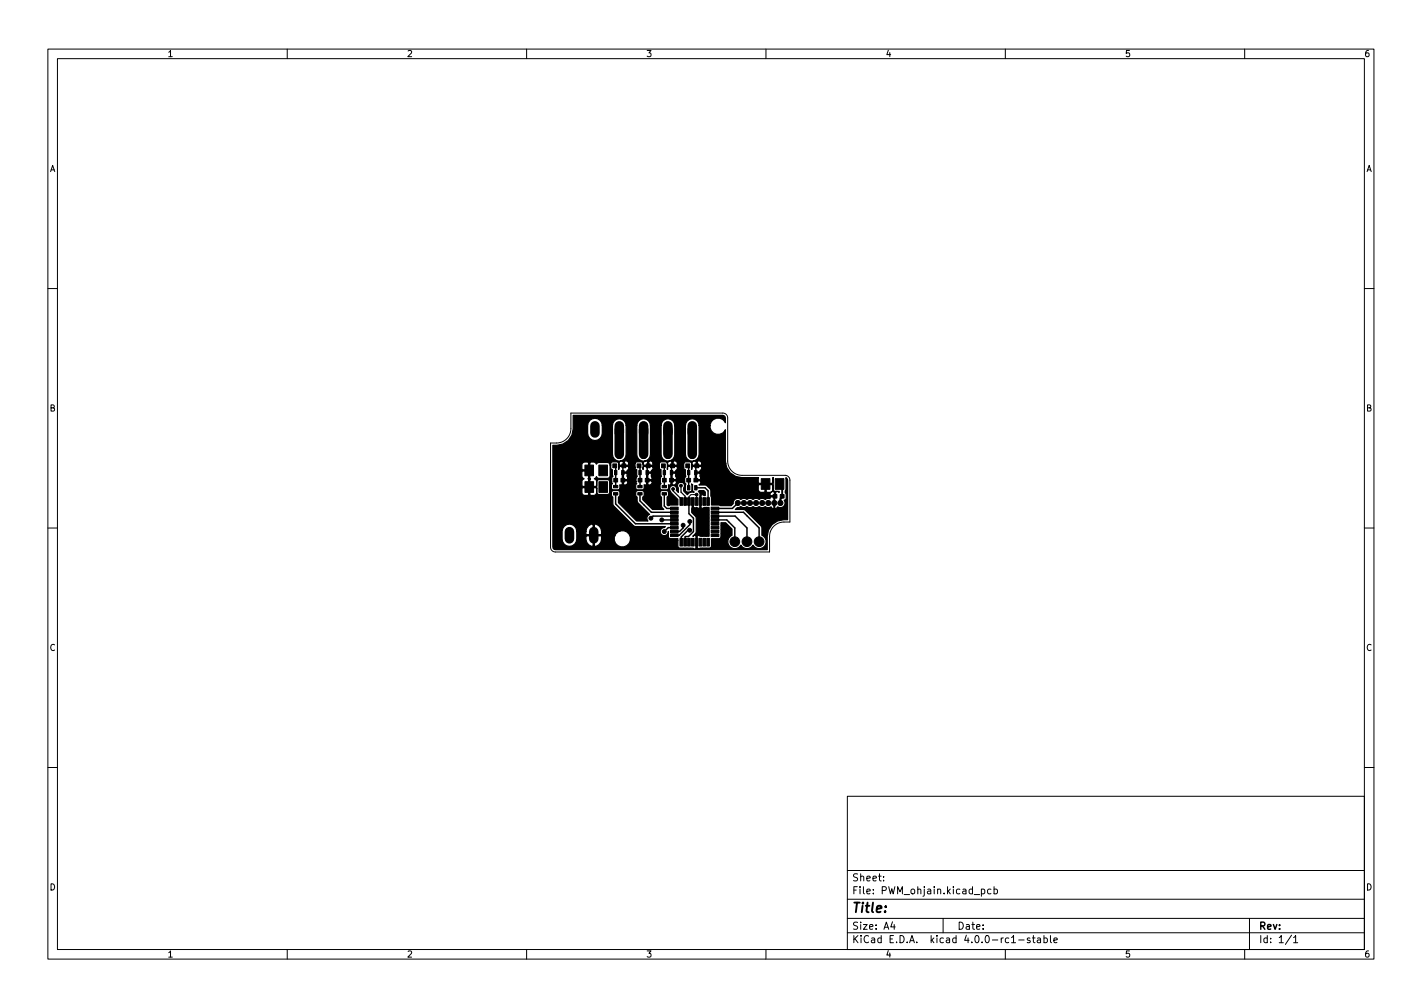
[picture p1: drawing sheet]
<svg xmlns="http://www.w3.org/2000/svg" width="297mm" height="210mm" viewBox="0 0 297 210" stroke-linecap="round" stroke-linejoin="round" font-family="sans-serif">
<defs><g id="words">
<text font-size="2.8" x="178" y="190.6">Title:</text>
<g font-size="2.1">
<text x="178" y="184">Sheet:</text>
<text x="178" y="186.7">File: PWM_ohjain.kicad_pcb</text>
<text x="178" y="196.9">KiCad E.D.A. kicad 4.0.0-rc1-stable</text>
<text x="178" y="194.1">Size: A4</text>
<text x="200" y="194.1">Date:</text>
<text x="263" y="194.1">Rev:</text>
<text x="263" y="196.9">Id: 1/1</text>
</g>
<g font-size="1.8">
<text x="35" y="11.9">1</text>
<text x="85" y="11.9">2</text>
<text x="135" y="11.9">3</text>
<text x="185" y="11.9">4</text>
<text x="235" y="11.9">5</text>
<text x="285" y="11.9">6</text>
<text x="10.3" y="35.9">A</text>
<text x="285.3" y="35.9">A</text>
<text x="10.3" y="85.9">B</text>
<text x="285.3" y="85.9">B</text>
<text x="10.3" y="135.9">C</text>
<text x="285.3" y="135.9">C</text>
<text x="10.3" y="185.9">D</text>
<text x="285.3" y="185.9">D</text>
<text x="35" y="199.9">1</text>
<text x="85" y="199.9">2</text>
<text x="135" y="199.9">3</text>
<text x="185" y="199.9">4</text>
<text x="235" y="199.9">5</text>
<text x="285" y="199.9">6</text>
</g>
</g></defs>
<g fill="none" stroke="#000" stroke-width=".21">
<path d="M10 10.2h277v190.1h-277zM12 12.2h273v186.1h-273zM60 10.2v2M110 10.2v2M160 10.2v2M210 10.2v2M260 10.2v2M10 60.2h2M285 60.2h2M119.3 86.2h31.7a1 1 0 0 1 1 1v9a3 3 0 0 0 3 3h9a1 1 0 0 1 1 1v8.8h-1.2a3 3 0 0 0-3 3v3.2h-44.8a1 1 0 0 1-1-1v-21.7h1.3a3 3 0 0 0 3-3zM126 98.4v.4M126 98.8h.1"/>
<path d="M126.8 91.4v1.6M131.9 89.9v1.5M137 89.9v3.1M142.1 89.9v1.5M147.1 93h3.1M10 110.2h2M144.7 104.7v1.4l.3 .3M145.5 103.3h.1M145.5 103.3h-1.2l-.4 .4v1M145.5 103.3v1.4M285 110.2h2M10 160.2h2"/>
<path d="M177 166.3h108v32h-108zM285 160.2h2M60 198.3v2M110 198.3v2M160 198.3v2M177 194.8h108M177 191.8h108M177 187.8h108M177 181.8h108M184.6 183.8v.1M184.6 183v.1M186.4 192.5l-.3 1h.9"/>
<path d="M186.8 193v1M197 191.8v3M205 185.7l.4-.1 .3 .3-.1 .7h-.6M207 185.7l-.4-.1-.3 .3 .1 .7h.6M207.6 185.7l.5-.1 .3 .3-.2 .7h-.6M207.6 185.1v1.5M210 198.3v2M211.3 196.8h.8M212.8 196.3h1.1M215.1 195.9l-.3-.1-.2 .2v.3l.5 .1v.4h-.5M215.6 195.8h.6M215.9 195.3v1.3l.3 .2"/>
<path d="M216.7 195.9h.6l.1 .9M217.4 196.2l-.5 .1-.3 .2 .3 .3h.5M218.1 195.9l.4-.1 .3 .3-.2 .7h-.5M218.1 195.3v1.5M219.4 195.3v1.3l.2 .2M220.1 196.3l.8-.1-.1-.3-.4-.1-.3 .2 .1 .8h.6M260 198.3v2M261 191.8v6.5M269.8 195.3l-1.3 1.9M270.2 195.8l.4-.5v1.5M270.2 196.8h.9"/>
</g>
<path d="M124.3 88.9v1.5M129.4 88.9v6M134.4 88.9v6M139.5 88.9v6M144.6 88.9v6M118.9 111v1.5M124 111v1.5" fill="none" stroke="#000" stroke-width="2"/>
<g fill="#000" stroke="#000" stroke-width=".21">
<path d="M122.2 97.1h1.8v2.2h-1.8zM125.1 97.1h1.8v2.2h-1.8zM128 96.9h.8v.8h-.8zM128.4 98.2h.5v.9h-.5zM129 94.9h.8v.8h-.8zM129.9 96.9h.8v.8h-.8zM129.9 98.2h.5v.9h-.5zM133.1 96.9h.8v.8h-.8zM133.4 98.2h.5v.9h-.5zM134 94.9h.8v.8h-.8zM135 96.9h.8v.8h-.8zM134.9 98.2h.5v.9h-.5z"/>
<path d="M138.2 96.9h.8v.8h-.8zM138.5 98.2h.5v.9h-.5zM139.1 94.9h.8v.8h-.8zM140.1 96.9h.8v.8h-.8zM140 98.2h.5v.9h-.5zM143.3 96.9h.8v.8h-.8zM143.6 98.2h.5v.9h-.5zM144.2 94.9h.8v.8h-.8zM145.2 96.9h.8v.8h-.8zM145.1 98.2h.5v.9h-.5zM122.2 100.6h1.8v2.2h-1.8zM125.1 100.6h1.8v2.2h-1.8z"/>
<path d="M128.2 99.9h.8v.7h-.8zM128.2 101.4h.9v.5h-.9zM128.2 102.9h.9v.5h-.9zM129.7 99.9h.8v.7h-.8zM133.3 99.9h.8v.7h-.8zM133.2 101.4h.9v.5h-.9zM133.2 102.9h.9v.5h-.9zM134.8 99.9h.8v.7h-.8zM138.4 99.9h.8v.7h-.8zM138.3 101.4h.9v.5h-.9zM138.3 102.9h.9v.5h-.9zM140.1 105.9h1.6v.5h-1.6z"/>
<path d="M140.1 106.7h1.6v.5h-1.6zM140.1 107.5h1.6v.5h-1.6zM140.1 108.3h1.6v.5h-1.6zM140.1 109.1h1.6v.5h-1.6zM140.1 109.9h1.6v.5h-1.6zM140.1 110.7h1.6v.5h-1.6zM140.1 111.5h1.6v.5h-1.6zM139.9 99.9h.8v.7h-.8zM142 103.9h.6v1.6h-.6zM142 112.4h.6v1.6h-.6zM142.8 103.9h.6v1.6h-.6zM142.8 112.4h.6v1.6h-.6z"/>
<path d="M143.6 101.4h.5v.9h-.5zM143.6 103.9h.6v1.6h-.6zM143.6 112.4h.6v1.6h-.6zM143.5 99.9h.8v.7h-.8zM144.4 103.9h.6v1.6h-.6zM144.4 112.4h.6v1.6h-.6zM145.1 101.4h.5v.9h-.5zM145 99.9h.8v.7h-.8zM145.2 103.9h.6v1.6h-.6zM145.2 112.4h.6v1.6h-.6zM146 103.9h.6v1.6h-.6zM146 112.4h.6v1.6h-.6z"/>
<path d="M146.8 103.9h.6v1.6h-.6zM146.8 112.4h.6v1.6h-.6zM147.6 103.9h.6v1.6h-.6zM147.6 112.4h.6v1.6h-.6zM148.6 111.5h1.6v.5h-1.6zM148.6 110.7h1.6v.5h-1.6zM148.6 109.9h1.6v.5h-1.6zM148.6 109.1h1.6v.5h-1.6zM148.6 108.3h1.6v.5h-1.6zM148.6 107.5h1.6v.5h-1.6zM148.6 106.7h1.6v.5h-1.6zM148.6 105.9h1.6v.5h-1.6z"/>
<path d="M159 99.9h1.8v2.3h-1.8zM161.5 103.3h.8v.7h-.8zM163 103.3h.8v.7h-.8zM161.9 99.9h1.8v2.3h-1.8z"/>
<circle cx="125.6" cy="98.8" r=".29"/>
<circle cx="126.5" cy="98.8" r=".29"/>
<circle cx="126.8" cy="91.4" r=".56"/>
<circle cx="126.8" cy="93" r=".56"/>
<circle cx="126.8" cy="89.9" r=".56"/>
<circle cx="131.9" cy="89.9" r=".56"/>
<circle cx="131.9" cy="93" r=".56"/>
<circle cx="131.9" cy="91.4" r=".56"/>
<circle cx="137" cy="91.4" r=".56"/>
<circle cx="137" cy="89.9" r=".56"/>
<circle cx="137" cy="93" r=".56"/>
<circle cx="142.1" cy="89.9" r=".56"/>
<circle cx="142.1" cy="91.4" r=".56"/>
<circle cx="142.1" cy="93" r=".56"/>
<circle cx="147.1" cy="93" r=".56"/>
<circle cx="148.7" cy="93" r=".56"/>
<circle cx="150.2" cy="93" r=".56"/>
<circle cx="125.6" cy="101.1" r=".29"/>
<circle cx="126.5" cy="101.1" r=".29"/>
<circle cx="136" cy="108.2" r=".41"/>
<circle cx="138.2" cy="108.6" r=".41"/>
<circle cx="138.8" cy="111" r=".41"/>
<circle cx="140.6" cy="102.1" r=".29"/>
<circle cx="142.3" cy="101.4" r=".29"/>
<circle cx="142.7" cy="109.7" r=".41"/>
<circle cx="144.1" cy="110.7" r=".41"/>
<circle cx="144.1" cy="108.9" r=".41"/>
<circle cx="145" cy="106.4" r=".41"/>
<circle cx="145.5" cy="103.3" r=".29"/>
<circle cx="149.6" cy="113.6" r=".41"/>
<circle cx="151.1" cy="113.5" r=".41"/>
<circle cx="153.5" cy="113.1" r="1.02"/>
<circle cx="154.1" cy="105" r=".53"/>
<circle cx="155.4" cy="105" r=".53"/>
<circle cx="156" cy="113.1" r="1.02"/>
<circle cx="156.7" cy="105" r=".53"/>
<circle cx="157.9" cy="105" r=".53"/>
<circle cx="158.6" cy="113.1" r="1.02"/>
<circle cx="159.2" cy="105" r=".53"/>
<circle cx="160.5" cy="105" r=".53"/>
<circle cx="161.7" cy="105" r=".53"/>
<circle cx="163" cy="105" r=".53"/>
</g>
<path d="M140.6 102.1v.4l1.7 1.7v.5M142.3 101.4v1.3l.8 .9v1.1" fill="none" stroke="#000" stroke-width=".25"/>
<g fill="none" stroke="#000" stroke-width=".3">
<path d="M128.4 97.3l.2 .2v4.1M130.3 97.3l-.2 .2v1.2M133.5 97.3l.2 .2v4.1M135.4 97.3l-.2 .2v1.2M138.6 97.3l.2 .2v4.1M140.5 97.3l-.2 .2v1.2M143.7 97.3l.2 .2v4.3M145.6 97.3l-.2 .2v1.2M128.6 103.1v2.1l4.1 4.2h8.2M128.6 100.3h.1M133.7 103.1v1.5l2.4 2.4h4.8M133.7 100.3h.1"/>
<path d="M138.2 108.6h.1M138.2 108.6h2.7M138.8 103.1v2.5l.5 .6h1.6M140.9 107.8h-4.5l-.4 .4M140.9 110.2h-1.3l-.8 .8M142.7 109.7v.5l-.7 .8h-1.1M143.9 104.7v2.6l1 .9v2.8l-1.1 1-.7 .1v1.1M144.1 110.7h-.4l-1.4 1.4v1.1M144.1 108.9v.7l-2.2 2.2h-1M145.4 101.8h1.9l.6 .7v2.2M145.5 113.2l.1 1.3h4.4l1.1-1M149.4 107.8h4.2l2.4 2.4v2.9"/>
<path d="M149.4 108.6h2.4l1.7 1.6v2.9M149.4 107h5.9l3.3 3.2v2.9M154.1 105l-1.1 1.2h-3.6M161.9 103.6v.3"/>
</g>
<path d="M161.9 103.6l-.2 .2v2.5l-.4 .5M162.8 101.1l.6 .5v2M163.6 103.6l-.6 .6v.8" fill="none" stroke="#000" stroke-width=".41"/>
<path d="M119.7 86.7h31.3l.5 .4v1.2a1.68 1.68 0 0 0-1.8-1 1.68 1.68 0 0 0-1.4 1.6h-2.3l-.1-.6a1.43 1.43 0 0 0-1.6-.8 1.43 1.43 0 0 0-1.1 1.4h-2.2l-.2-.6a1.43 1.43 0 0 0-1.6-.8 1.43 1.43 0 0 0-1.1 1.4h-2.2l-.1-.6a1.43 1.43 0 0 0-1.6-.8 1.43 1.43 0 0 0-1.2 1.4h-2.2l-.1-.6a1.43 1.43 0 0 0-1.6-.8 1.43 1.43 0 0 0-1.2 1.4h-2.1l-.1-.6a1.53 1.53 0 0 0-1.7-.9 1.53 1.53 0 0 0-1.3 1.5l.2 2.1a1.53 1.53 0 0 0 1.7 1 1.53 1.53 0 0 0 1.2-1.5v-1.6h2.1v6a1.43 1.43 0 0 0 1.5 1.4 1.43 1.43 0 0 0 1.4-1.4v-6h2.2l.1 6.5a1.43 1.43 0 0 0 1.6 .9 1.43 1.43 0 0 0 1.2-1.4v-6h2.2l.1 6.5a1.43 1.43 0 0 0 1.6 .9 1.43 1.43 0 0 0 1.2-1.4v-6h2.2l.1 6.5a1.43 1.43 0 0 0 1.6 .9 1.43 1.43 0 0 0 1.1-1.4v-6h2.3a1.68 1.68 0 0 0 1.3 1.8 1.68 1.68 0 0 0 1.9-1l.1 7h-5l-.1-.2a.5 .5 0 0 0-.8-.1l-.4-.2a.57 .57 0 0 0-.7 .3 .57 .57 0 0 0 .1 .6h.7v-.7h.3v.7h.7l.2-.4h5a3.4 3.4 0 0 0 3.4 3h3.4l-12 .1-.2-.4v-.4l-.1-.2h-.6v1.3h.7l.2-.3h12v1l.1 .1h2.8l.2-.1-.1-1.1h.2l-.1 2.6 .3 .3h1v.2l-.4-.2-.4 .2-.4-.2-.4 .1 .3-.4v-1l-.2-.1h-2.8l-.1 .1v1l.5 .5h.7l.2-.2v-1.4h.2v1.4l.2 .2 .9-.1-.2 .4 .1 .4h.8v-.7h.2v1h-1l-.1 .3h-.6l-.5 .2v-.1a.94 .94 0 0 0-1.2 .1 .92 .92 0 0 0-1.3 0 .92 .92 0 0 0-1.3 0 .92 .92 0 0 0-1.2 0 .96 .96 0 0 0-1.1-.1 .96 .96 0 0 0-.5 1l-.5 .4-4.1-.2v-1.5l-.3-1.8-.8-.8h-1.5l.4-.5-.2-.4h-1v-1.9h.9l.4-.5 .1-.5-.2-.1h-1.7l-.2 .1v.5v-1.1l-.3-.4h-1.1l-.3 .2h-1.3l-.1-.2a.5 .5 0 0 0-.8-.1l-.4-.2a.57 .57 0 0 0-.6 .3 .57 .57 0 0 0 0 .6h.7v-.7h.3v.7h.7l.2-.4h1.3v.8l-3.2-.1-.2 .1v.5v-1.1l-.3-.4h-1.1l-.2 .2h-1.4a.55 .55 0 0 0-.9-.3l-.4-.2a.57 .57 0 0 0-.6 .3 .57 .57 0 0 0 0 .6h.8v-.7h.2v.7h.8l.1-.4h1.4l-.1 .8-3.2-.1-.1 .1-.1 .5v-1.1l-.2-.4h-1.2l-.2 .2h-1.4a.55 .55 0 0 0-.9-.3l-.4-.2a.57 .57 0 0 0-.6 .3 .57 .57 0 0 0 0 .6h.8v-.7h.2v.7h.8l.1-.4h1.4v.8l-3.3-.1-.1 .1v.5l-.1-1.3-.4-.3-1 .1-.2 .2v.4h-.2l-.1-.4-.4-.1h-1.8l-.5 .3-.5-.4h-.7l-.2 .1-1.2-.1-.4 .2-.1 1.2 .2 .2h1.2v-1.5h.3v3.2l.2 .2-.4 .1-.2-.1 .1-.2v-1.5h-1.2l-.2 .2v1l.5 .5-.4 .5v.9l.1 .2h1.3v-1.5h.2v1.5h1.3l.1-.2v-.9l-.5-.5 .5-.5 .5 .4h1.8a.54 .54 0 0 0 .5-.6v-2.2h.2v.7l.3 .3 .1 1.3-.2 .3v.9h-.5l-.1-.3-.3-.2-2 .1-.2 .4v1.4l-.2-.2h-2.8l-.1 .2 .1 1.2 .4 .2h.7l.2-.1v-1.5h.2v1.5l.2 .1h.7l.4-.2 .1-1.2 .1 1 .2 .2h2.2l.2-.4v-2.2h.5l.1 .4-.2 .4 .1 .8 .4 .1h1l.3-.3v-.8l.3 .1 .2-.2v-2.6h.8l.5-.5v-.5h1.4l.1 .5 .2 .1 .1 1.4-.2 .3h-1.8l-.2-.4 .1-.4-.2-.2h-.6v1.3h.8l.1-.3h1.8v.7l-2.7-.1v.7l.2 .2a.64 .64 0 0 0 .7-.8h1.8l.1 .5-.2 .4 .1 .8 .3 .1h1.1l.2-.3v-.8l.4 .1 .2-.2-.1-2.6h.9l.4-.5 .1-.5h1.3l.2 .5 .2 .1 .1 1.4-.2 .3h-1.8l-.2-.4 .1-.4-.2-.2h-.6v1.3h.8l.1-.3h1.8l-.1 .7-2.6-.1v.7l.2 .2a.64 .64 0 0 0 .7-.8h1.7l.2 .5-.2 .4 .1 .8 .3 .1h1.1l.2-.3v-.8l.4 .1 .1-.2v-2.6h.9l.4-.5 .1-.5h1.3l.1 .5 .3 .1 .1 1.4-.3 .3h-1.7l-.2-.4 .1-.4-.2-.2h-.6v1.3h.7l.2-.3h1.7v.7l-2.6-.1v.7l.2 .2a.64 .64 0 0 0 .7-.8h1.7l.3 .5-.1 1.5 .4 .2h.7l.2-.2-.1-1.5 .3 .2v1.3l.3 .2-.9 .1-.5 .5-.8-.8v-.6a.73 .73 0 0 0 0-1 .73 .73 0 0 0-1.1 0 .73 .73 0 0 0 0 1v.9l-.4-.4v-.2a.76 .76 0 0 0-1-.8 .76 .76 0 0 0-.2 1.3l1.5 1.6v1.1l-2.1 .2-.2-.2v-1.6l.3-.3v-.8l-.2-.3h-1.1l-.4 .3v.7l.3 .4v2.1l.5 .5h-2.4l-2-2.1v-.5l.3-.4-.2-.9-1.2-.1-.3 .1-.1 .9 .3 .4v1l2.6 2.6a.82 .82 0 0 0-.3 1.4h-2.4l-3.8-3.8v-1.2l.3-.4-.1-.9-1.2-.1-.4 .1-.1 .9 .3 .4 .1 1.6 4.2 4.4 .4 .1h6.3l-.4 .3a.86 .86 0 0 0-.7 .9 .86 .86 0 0 0 .9 .7 .86 .86 0 0 0 .8-.8l.2 1.3 .3 .2h1.5v.3h-9.9v-.6a1.68 1.68 0 0 0-2.2-1.3h-3.8l-.2-.6-.4-.5-.7-.4-.2 .1-.6-.1a1.61 1.61 0 0 0-1.2 1.6h-1.9l-.1-.6a1.53 1.53 0 0 0-1.8-.9 1.53 1.53 0 0 0-1.2 1.5l.1 2.1a1.53 1.53 0 0 0 1.7 1 1.53 1.53 0 0 0 1.3-1.6v-1.5h1.9v.6h1.5v-2.1h.3v2.1h1.5v-.7h3.8l-.5 .2-.6 .8h-6v.7a1.62 1.62 0 0 0 1.2 1.5l.3-.1v-2.1h.3v2.1l.3 .1a1.83 1.83 0 0 0 1.2-2.2h2.7l-.1 .3a1.71 1.71 0 0 0 1.4 2 1.71 1.71 0 0 0 2-1.4h9.9v1.2l.3 .4 2.9 .1 .4 .1 .2-.6v-2.1l-.3-.1-.4 .2 .6-.6 .1-.4v-2.8l-.1-.4-.8-.8v-.9l.1-1.5h.2v1.4l.2 .1 .4-.1 .6 .1 .2-.1v-2.9l-.3-.5 .1-.2h1l.3 .3v.8l-.6-.2-.3 .1v2.6l.3 .1 .3-.1h1.1v5.4v.6h-1.9l-.3-.2-.3 .1v2.6l.3 .1 .3-.1 2.2-.1 .2-.4v-1.5h1.6l.3-.2 .1-.3v-2.9h1l1.3 1.4v1.3a1.46 1.46 0 0 0-.5 2.3 1.46 1.46 0 0 0 2.4-.3 1.44 1.44 0 0 0 2.5 0 1.46 1.46 0 0 0 2.4 .3 1.46 1.46 0 0 0-.5-2.3l-.1-1.8-3.4-3.5-.4-.1h-1.7l.4-.4 .9-.2a.94 .94 0 0 0 1.1 0 .92 .92 0 0 0 1.3 0 .92 .92 0 0 0 1.3 0 .92 .92 0 0 0 1.2 0 1.12 1.12 0 0 0 1.3 0l.1 .3 .2 .1 .9-.1 .1-.3 .1 .2a1.04 1.04 0 0 0 1.2-.3 1.04 1.04 0 0 0 .1-1.3l.3-.1 .1-.3v-.7l-.2-.4 .2-.7-.1-2.4 .3 .1 .1 .4v8.2a3.6 3.6 0 0 0-4.2 3.5v2.8h-44.3a.54 .54 0 0 1-.5-.6v-21.2h.8a3.5 3.5 0 0 0 3.4-3.5zM161.7 104.8l.2 .2-.1 .2-.2-.2z" fill="#000" stroke="#000" stroke-width=".25"/>
<use href="#words"/>
</svg>
